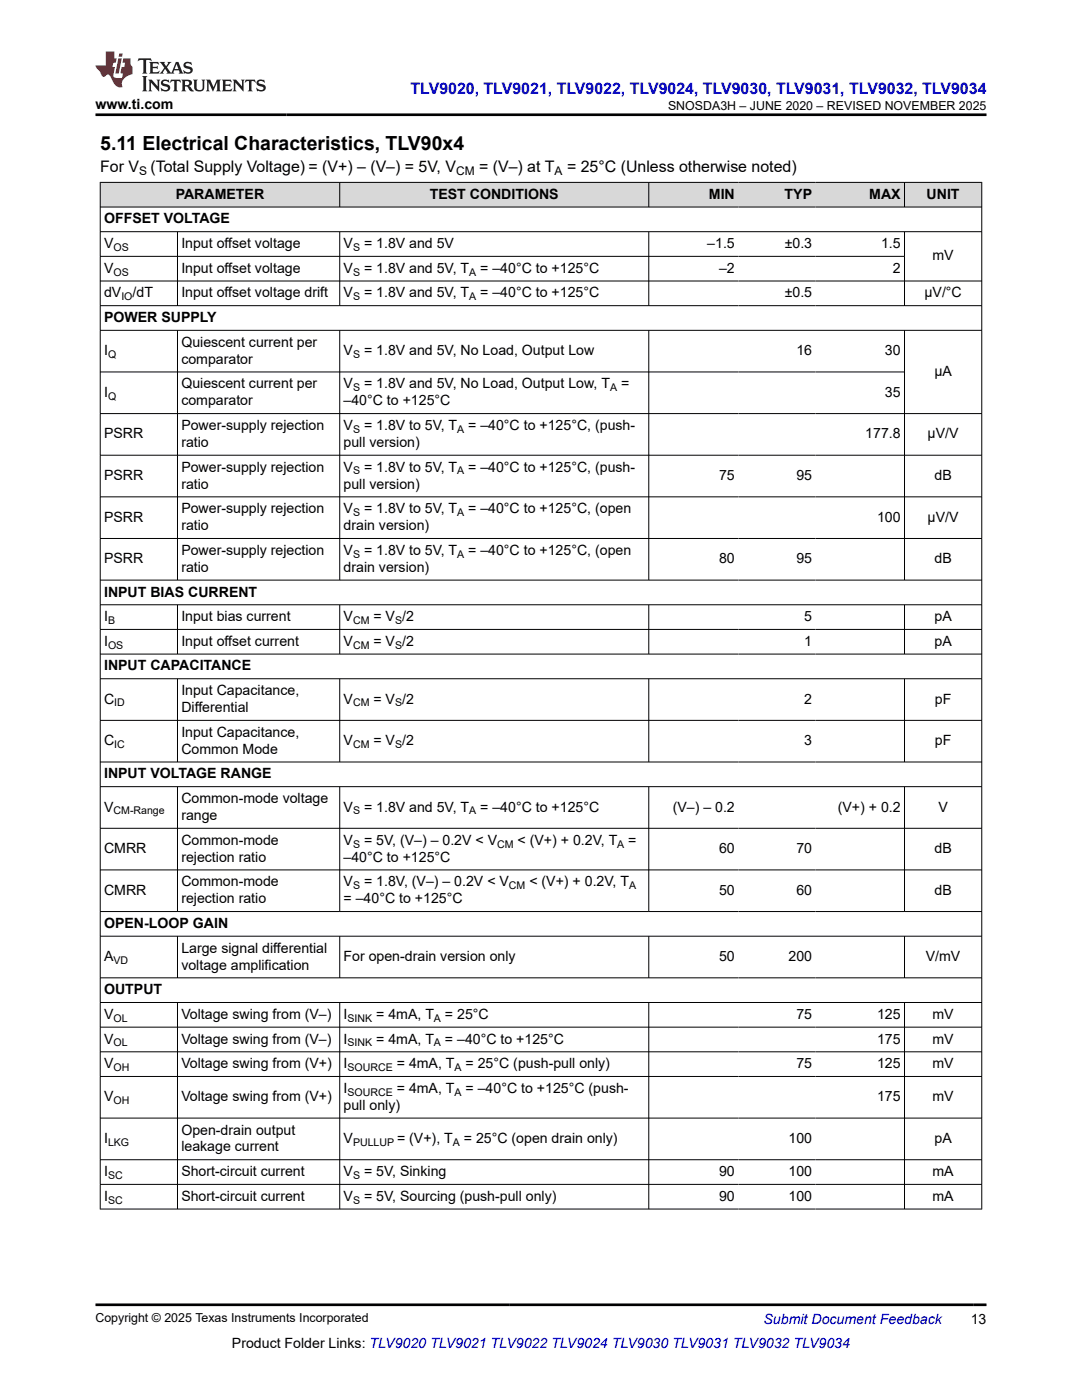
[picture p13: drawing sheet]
<svg xmlns="http://www.w3.org/2000/svg" width="216mm" height="279mm" viewBox="0 0 216 279" stroke-linecap="round" stroke-linejoin="round" font-family="sans-serif">
<defs><g id="words">
<text font-size="3.9" x="20" y="29.9">5.11 Electrical Characteristics, TLV90x4</text>
<text font-size="3.2" fill="#00f" x="81.9" y="18.7">TLV9020, TLV9021, TLV9022, TLV9024, TLV9030, TLV9031, TLV9032, TLV9034</text>
<g font-size="3.2">
<text x="20" y="34.3">For V</text>
<text x="30" y="34.3">(Total Supply Voltage) = (V+) – (V–) = 5V, V</text>
<text x="95.6" y="34.3">= (V–) at T</text>
<text x="113.1" y="34.3">= 25°C (Unless otherwise noted)</text>
</g>
<g font-size="2.8">
<text x="19" y="21.8">www.ti.com</text>
<text x="35.1" y="39.7">PARAMETER</text>
<text x="85.8" y="39.7">TEST CONDITIONS</text>
<text x="141.5" y="39.7">MIN</text>
<text x="156.6" y="39.7">TYP</text>
<text x="173.4" y="39.7">MAX</text>
<text x="184.9" y="39.7">UNIT</text>
<text x="20.8" y="44.6">OFFSET VOLTAGE</text>
<text x="20.8" y="49.5">V</text>
<text x="36.2" y="49.5">Input offset voltage</text>
<text x="68.6" y="49.5">V</text>
<text x="72.6" y="49.5">= 1.8V and 5V</text>
<text x="141.1" y="49.5">–1.5</text>
<text x="156.6" y="49.5">±0.3</text>
<text x="175.8" y="49.5">1.5</text>
<text x="186.1" y="52">mV</text>
<text x="20.8" y="54.4">V</text>
<text x="20.8" y="59.4">dV</text>
<text x="26.5" y="59.4">/dT</text>
<text x="36.2" y="54.4">Input offset voltage</text>
<text x="36.2" y="59.4">Input offset voltage drift</text>
<text x="68.6" y="54.4">V</text>
<text x="68.6" y="59.4">V</text>
<text x="72.6" y="54.4">= 1.8V and 5V, T</text>
<text x="72.6" y="59.4">= 1.8V and 5V, T</text>
<text x="95.8" y="54.4">= –40°C to +125°C</text>
<text x="95.8" y="59.4">= –40°C to +125°C</text>
<text x="143.5" y="54.4">–2</text>
<text x="156.6" y="59.4">±0.5</text>
<text x="178.1" y="54.4">2</text>
<text x="184.5" y="59.4">µV/°C</text>
<text x="20.8" y="64.3">POWER SUPPLY</text>
<text x="20.8" y="70.9">I</text>
<text x="36.2" y="69.2">Quiescent current per</text>
<text x="68.6" y="70.9">V</text>
<text x="72.6" y="70.9">= 1.8V and 5V, No Load, Output Low</text>
<text x="158.9" y="70.9">16</text>
<text x="176.6" y="70.9">30</text>
<text x="36.2" y="72.6">comparator</text>
<text x="36.2" y="77.5">Quiescent current per</text>
<text x="68.6" y="77.5">V</text>
<text x="72.6" y="77.5">= 1.8V and 5V, No Load, Output Low, T</text>
<text x="123.9" y="77.5">=</text>
<text x="186.4" y="75">µA</text>
<text x="20.8" y="79.2">I</text>
<text x="36.2" y="80.9">comparator</text>
<text x="68.6" y="80.9">–40°C to +125°C</text>
<text x="176.6" y="79.2">35</text>
<text x="20.8" y="87.5">PSRR</text>
<text x="36.2" y="85.8">Power-supply rejection</text>
<text x="36.2" y="89.2">ratio</text>
<text x="68.6" y="89.2">pull version)</text>
<text x="68.6" y="85.8">V</text>
<text x="72.6" y="85.8">= 1.8V to 5V, T</text>
<text x="93.4" y="85.8">= –40°C to +125°C, (push-</text>
<text x="172.7" y="87.5">177.8</text>
<text x="185.1" y="87.5">µV/V</text>
<text x="20.8" y="95.8">PSRR</text>
<text x="36.2" y="94.1">Power-supply rejection</text>
<text x="68.6" y="94.1">V</text>
<text x="72.6" y="94.1">= 1.8V to 5V, T</text>
<text x="93.4" y="94.1">= –40°C to +125°C, (push-</text>
<text x="143.5" y="95.8">75</text>
<text x="158.9" y="95.8">95</text>
<text x="186.5" y="95.8">dB</text>
<text x="36.2" y="97.5">ratio</text>
<text x="68.6" y="97.5">pull version)</text>
<text x="20.8" y="104.1">PSRR</text>
<text x="36.2" y="102.4">Power-supply rejection</text>
<text x="36.2" y="105.8">ratio</text>
<text x="68.6" y="105.8">drain version)</text>
<text x="68.6" y="102.4">V</text>
<text x="72.6" y="102.4">= 1.8V to 5V, T</text>
<text x="93.4" y="102.4">= –40°C to +125°C, (open</text>
<text x="175" y="104.1">100</text>
<text x="185.1" y="104.1">µV/V</text>
<text x="20.8" y="112.4">PSRR</text>
<text x="36.2" y="110.7">Power-supply rejection</text>
<text x="68.6" y="110.7">V</text>
<text x="72.6" y="110.7">= 1.8V to 5V, T</text>
<text x="93.4" y="110.7">= –40°C to +125°C, (open</text>
<text x="143.5" y="112.4">80</text>
<text x="158.9" y="112.4">95</text>
<text x="186.5" y="112.4">dB</text>
<text x="20.8" y="119">INPUT BIAS CURRENT</text>
<text x="36.2" y="114.1">ratio</text>
<text x="68.6" y="114.1">drain version)</text>
<text x="20.8" y="124">I</text>
<text x="36.2" y="124">Input bias current</text>
<text x="68.6" y="124">V</text>
<text x="74.5" y="124">= V /2</text>
<text x="160.5" y="124">5</text>
<text x="186.5" y="124">pA</text>
<text x="20.8" y="128.9">I</text>
<text x="36.2" y="128.9">Input offset current</text>
<text x="68.6" y="128.9">V</text>
<text x="74.5" y="128.9">= V /2</text>
<text x="160.5" y="128.9">1</text>
<text x="186.5" y="128.9">pA</text>
<text x="20.8" y="133.8">INPUT CAPACITANCE</text>
<text x="20.8" y="140.4">C</text>
<text x="36.2" y="138.7">Input Capacitance,</text>
<text x="36.2" y="142.1">Differential</text>
<text x="68.6" y="140.4">V</text>
<text x="74.5" y="140.4">= V /2</text>
<text x="160.5" y="140.4">2</text>
<text x="186.5" y="140.4">pF</text>
<text x="20.8" y="148.7">C</text>
<text x="36.2" y="147">Input Capacitance,</text>
<text x="68.6" y="148.7">V</text>
<text x="74.5" y="148.7">= V /2</text>
<text x="160.5" y="148.7">3</text>
<text x="186.5" y="148.7">pF</text>
<text x="20.8" y="155.3">INPUT VOLTAGE RANGE</text>
<text x="36.2" y="150.4">Common Mode</text>
<text x="20.8" y="162">V</text>
<text x="36.2" y="160.3">Common-mode voltage</text>
<text x="68.6" y="162">V</text>
<text x="72.6" y="162">= 1.8V and 5V, T</text>
<text x="95.8" y="162">= –40°C to +125°C</text>
<text x="134.2" y="162">(V–) – 0.2</text>
<text x="167.2" y="162">(V+) + 0.2</text>
<text x="187.3" y="162">V</text>
<text x="36.2" y="163.7">range</text>
<text x="20.8" y="170.3">CMRR</text>
<text x="36.2" y="168.6">Common-mode</text>
<text x="36.2" y="172">rejection ratio</text>
<text x="68.6" y="168.6">V</text>
<text x="68.6" y="172">–40°C to +125°C</text>
<text x="72.6" y="168.6">= 5V, (V–) – 0.2V &lt; V</text>
<text x="103.3" y="168.6">&lt; (V+) + 0.2V, T</text>
<text x="125.4" y="168.6">=</text>
<text x="143.5" y="170.3">60</text>
<text x="158.9" y="170.3">70</text>
<text x="186.5" y="170.3">dB</text>
<text x="20.8" y="178.6">CMRR</text>
<text x="36.2" y="176.9">Common-mode</text>
<text x="68.6" y="176.9">V</text>
<text x="72.6" y="176.9">= 1.8V, (V–) – 0.2V &lt; V</text>
<text x="105.6" y="176.9">&lt; (V+) + 0.2V, T</text>
<text x="143.5" y="178.6">50</text>
<text x="158.9" y="178.6">60</text>
<text x="186.5" y="178.6">dB</text>
<text x="20.8" y="185.2">OPEN-LOOP GAIN</text>
<text x="36.2" y="180.3">rejection ratio</text>
<text x="68.6" y="180.3">= –40°C to +125°C</text>
<text x="20.8" y="191.8">A</text>
<text x="36.2" y="190.1">Large signal differential</text>
<text x="68.6" y="191.8">For open-drain version only</text>
<text x="143.5" y="191.8">50</text>
<text x="157.3" y="191.8">200</text>
<text x="184.7" y="191.8">V/mV</text>
<text x="36.2" y="193.5">voltage amplification</text>
<text x="20.8" y="198.4">OUTPUT</text>
<text x="20.8" y="203.3">V</text>
<text x="36.2" y="203.3">Voltage swing from (V–)</text>
<text x="68.6" y="203.3">I</text>
<text x="75.1" y="203.3">= 4mA, T</text>
<text x="88.8" y="203.3">= 25°C</text>
<text x="158.9" y="203.3">75</text>
<text x="175" y="203.3">125</text>
<text x="186.1" y="203.3">mV</text>
<text x="20.8" y="208.3">V</text>
<text x="36.2" y="208.3">Voltage swing from (V–)</text>
<text x="68.6" y="208.3">I</text>
<text x="75.1" y="208.3">= 4mA, T</text>
<text x="88.8" y="208.3">= –40°C to +125°C</text>
<text x="175" y="208.3">175</text>
<text x="186.1" y="208.3">mV</text>
<text x="20.8" y="213.2">V</text>
<text x="36.2" y="213.2">Voltage swing from (V+)</text>
<text x="68.6" y="213.2">I</text>
<text x="79.2" y="213.2">= 4mA, T</text>
<text x="92.9" y="213.2">= 25°C (push-pull only)</text>
<text x="158.9" y="213.2">75</text>
<text x="175" y="213.2">125</text>
<text x="186.1" y="213.2">mV</text>
<text x="20.8" y="219.8">V</text>
<text x="36.2" y="219.8">Voltage swing from (V+)</text>
<text x="68.6" y="218.1">I</text>
<text x="68.6" y="221.5">pull only)</text>
<text x="79.2" y="218.1">= 4mA, T</text>
<text x="92.9" y="218.1">= –40°C to +125°C (push-</text>
<text x="175" y="219.8">175</text>
<text x="186.1" y="219.8">mV</text>
<text x="36.2" y="226.4">Open-drain output</text>
<text x="20.8" y="228.1">I</text>
<text x="36.2" y="229.8">leakage current</text>
<text x="68.6" y="228.1">V</text>
<text x="79.2" y="228.1">= (V+), T</text>
<text x="92.6" y="228.1">= 25°C (open drain only)</text>
<text x="157.3" y="228.1">100</text>
<text x="186.5" y="228.1">pA</text>
<text x="20.8" y="234.7">I</text>
<text x="20.8" y="239.6">I</text>
<text x="36.2" y="234.7">Short-circuit current</text>
<text x="36.2" y="239.6">Short-circuit current</text>
<text x="68.6" y="234.7">V</text>
<text x="68.6" y="239.6">V</text>
<text x="72.6" y="234.7">= 5V, Sinking</text>
<text x="72.6" y="239.6">= 5V, Sourcing (push-pull only)</text>
<text x="143.5" y="234.7">90</text>
<text x="143.5" y="239.6">90</text>
<text x="157.3" y="234.7">100</text>
<text x="157.3" y="239.6">100</text>
<text x="186.1" y="234.7">mA</text>
<text x="186.1" y="239.6">mA</text>
<text x="46.3" y="269">Product Folder Links: TLV9020 TLV9021 TLV9022 TLV9024 TLV9030 TLV9031 TLV9032 TLV9034</text>
<text x="193.7" y="264.2">13</text>
</g>
<text font-size="2.8" fill="#00f" x="152.4" y="264.2">Submit Document Feedback</text>
<g font-size="2.5">
<text x="133.3" y="21.9">SNOSDA3H – JUNE 2020 – REVISED NOVEMBER 2025</text>
<text x="19" y="263.9">Copyright © 2025 Texas Instruments Incorporated</text>
</g>
<g font-size="2.4">
<text x="27.8" y="34.9">S</text>
<text x="91" y="34.9">CM</text>
<text x="110.7" y="34.9">A</text>
</g>
<g font-size="2.1">
<text x="22.6" y="50.1">OS</text>
<text x="70.4" y="50.1">S</text>
<text x="22.6" y="55">OS</text>
<text x="24.2" y="59.9">IO</text>
<text x="70.4" y="55">S</text>
<text x="70.4" y="59.9">S</text>
<text x="93.6" y="55">A</text>
<text x="93.6" y="59.9">A</text>
<text x="21.6" y="71.5">Q</text>
<text x="70.4" y="71.5">S</text>
<text x="21.6" y="79.8">Q</text>
<text x="70.4" y="78.1">S</text>
<text x="121.7" y="78.1">A</text>
<text x="70.4" y="86.4">S</text>
<text x="91.2" y="86.4">A</text>
<text x="70.4" y="94.7">S</text>
<text x="91.2" y="94.7">A</text>
<text x="70.4" y="103">S</text>
<text x="91.2" y="103">A</text>
<text x="70.4" y="111.3">S</text>
<text x="91.2" y="111.3">A</text>
<text x="21.6" y="124.5">B</text>
<text x="70.4" y="124.5">CM</text>
<text x="78.8" y="124.5">S</text>
<text x="21.6" y="129.5">OS</text>
<text x="70.4" y="129.5">CM</text>
<text x="78.8" y="129.5">S</text>
<text x="22.8" y="141">ID</text>
<text x="70.4" y="141">CM</text>
<text x="78.8" y="141">S</text>
<text x="22.8" y="149.3">IC</text>
<text x="70.4" y="149.3">CM</text>
<text x="78.8" y="149.3">S</text>
<text x="22.6" y="162.5">CM-Range</text>
<text x="70.4" y="162.5">S</text>
<text x="93.6" y="162.5">A</text>
<text x="70.4" y="169.1">S</text>
<text x="99.2" y="169.1">CM</text>
<text x="123.2" y="169.1">A</text>
<text x="70.4" y="177.4">S</text>
<text x="101.6" y="177.4">CM</text>
<text x="125.5" y="177.4">A</text>
<text x="22.6" y="192.4">VD</text>
<text x="22.6" y="203.9">OL</text>
<text x="69.3" y="203.9">SINK</text>
<text x="86.6" y="203.9">A</text>
<text x="22.6" y="208.8">OL</text>
<text x="69.3" y="208.8">SINK</text>
<text x="86.6" y="208.8">A</text>
<text x="22.6" y="213.7">OH</text>
<text x="69.3" y="213.7">SOURCE</text>
<text x="90.7" y="213.7">A</text>
<text x="22.6" y="220.4">OH</text>
<text x="69.3" y="218.7">SOURCE</text>
<text x="90.7" y="218.7">A</text>
<text x="21.6" y="228.7">LKG</text>
<text x="70.4" y="228.7">PULLUP</text>
<text x="90.4" y="228.7">A</text>
<text x="21.6" y="235.3">SC</text>
<text x="70.4" y="235.3">S</text>
<text x="21.6" y="240.2">SC</text>
<text x="70.4" y="240.2">S</text>
</g>
</g></defs>
<g fill="#d8d8d8">
<path d="M20 36.4h175.9v4.9h-175.9z" fill-rule="evenodd"/>
<path d="M20.1 36.5h47.6v4.8h-47.6z" fill-rule="evenodd"/>
<path d="M67.9 36.5h61.5v4.8h-61.5z" fill-rule="evenodd"/>
<path d="M129.5 36.5h17.8v4.8h-17.8z" fill-rule="evenodd"/>
<path d="M147.3 36.5h15.5v4.8h-15.5z" fill-rule="evenodd"/>
<path d="M162.8 36.5h17.6v4.8h-17.6z" fill-rule="evenodd"/>
<path d="M180.5 36.5h15.3v4.8h-15.3z" fill-rule="evenodd"/>
</g>
<g fill="none" stroke="#000" stroke-width=".2">
<path d="M19.9 36.4h176.1M20 36.3v205.1M67.8 36.3v5.1M129.5 36.3v5.1M180.5 36.3v5.1M195.9 36.3v205.1M19.9 41.3h176.1M19.9 46.2h176.1M19.9 51.2h160.6M35.4 46.2v14.9M67.8 46.2v14.9M129.5 46.2v14.9"/>
<path d="M180.5 46.2v14.9M196 56.1h-176.1M19.9 61h176.1M19.9 65.9h176.1M19.9 74.2h160.6M35.4 65.9v49.9M67.8 65.9v49.9M129.5 65.9v49.9M180.5 65.9v49.9M19.9 82.5h176.1M19.9 90.8h176.1M19.9 99.2h176.1"/>
<path d="M19.9 107.5h176.1M19.9 115.8h176.1M19.9 120.7h176.1M19.9 125.6h176.1M19.9 130.5h176.1M19.9 135.5h176.1M35.4 120.7v9.9M35.4 135.5v16.6M67.8 120.7v9.9M67.8 135.5v16.6M129.5 120.7v9.9M129.5 135.5v16.6"/>
<path d="M180.5 120.7v9.9M180.5 135.5v16.6M19.9 143.8h176.1M19.9 152.1h176.1M19.9 157h176.1M35.4 157v25M67.8 157v25M129.5 157v25M180.5 157v25M19.9 165.3h176.1M19.9 173.6h176.1M19.9 181.9h176.1"/>
<path d="M19.9 186.8h176.1M19.9 195.1h176.1M35.4 186.8v8.4M67.8 186.8v8.4M129.5 186.8v8.4M180.5 186.8v8.4M19.9 200.1h176.1M19.9 205h176.1M19.9 209.9h176.1M19.9 214.8h176.1M35.4 200.1v41.3M67.8 200.1v41.3"/>
<path d="M129.5 200.1v41.3M180.5 200.1v41.3M19.9 223.1h176.1M19.9 231.4h176.1M19.9 236.4h176.1M19.9 241.3h176.1"/>
</g>
<path d="M27.7 11.6l-.2 .6 .5-.2h.6v.1v2.2l-.2 .4h1l-.2-.4v-2.2v-.1h.5l.5 .2-.1-.6zM29.8 12.4l.2 .3v1.6l-.2 .4h1.9l.1-.6a1.08 1.08 0 0 1-1.3 .2v-.7h.6l.4 .2v-.7l-.4 .2h-.6v-.5l.2-.2a1 1 0 0 1 1 .3l-.1-.5zM31.8 12.4l1 1.1-1 1.2h.9l-.2-.2 .4-.8 .5 .8-.2 .2h1.6l-.2-.2 .1-.5h1l.1 .5-.1 .2h.9l-.2-.4-.8-1.9h-.5l-1 2.1-.8-1.1 .9-1h-.8l.2 .2-.5 .6-.3-.6 .1-.2zM35.2 12.8l.4 1h-.8zM36.8 12.5a.65 .65 0 0 0-.2 .7 .65 .65 0 0 0 .6 .5l.7 .1 .1 .3a.79 .79 0 0 1-.7 .4 .79 .79 0 0 1-.7-.5l.1 .7 .2-.1a.93 .93 0 0 0 1.1 0 .93 .93 0 0 0 .4-.9 1.46 1.46 0 0 0-1.2-.6l-.1-.3a1.09 1.09 0 0 1 1.2 .2l-.2-.6-.1 .1-.6-.2zM28.4 15.2l.2 .4v2.2l-.2 .4h1l-.2-.4v-2.2l.2-.4zM29.6 15.9l.2 .4v1.5l-.2 .4h.8l-.3-.4v-1.3l1.7 1.8v-2l.2-.4h-.8l.2 .2 .1 1.1-1.2-1.3zM32.3 16a.65 .65 0 0 0-.2 .8 .65 .65 0 0 0 .7 .4l.6 .2 .1 .2a.79 .79 0 0 1-.7 .4 .79 .79 0 0 1-.7-.5l.1 .7 .2-.1a.93 .93 0 0 0 1.1 .1 .93 .93 0 0 0 .4-1 1.46 1.46 0 0 0-1.2-.5l-.1-.4a1.09 1.09 0 0 1 1.2 .2l-.2-.6-.1 .1-.6-.1zM34.1 15.9l-.1 .6a.63 .63 0 0 1 .7-.3l.1 1.6-.3 .4h1l-.2-.4v-1.6a.66 .66 0 0 1 .8 .3l-.1-.6zM36.2 15.9l.2 .4v1.5l-.2 .4h.9l-.2-.2v-.7h.5l.1 .2a.79 .79 0 0 0 1.2 .6l-1-.9a.61 .61 0 0 0 .6-.6 .61 .61 0 0 0-.5-.7zM36.9 16.2h.2a.47 .47 0 0 1 .5 .1 .47 .47 0 0 1 .1 .5l-.2 .1-.6 .1zM38.5 15.9l.2 .2a2.27 2.27 0 0 0 .4 2 1.04 1.04 0 0 0 1.7-.7v-1.3l.2-.2h-.8l.2 .4v1.1a.6 .6 0 0 1-.6 .6 .6 .6 0 0 1-.6-.6v-1.1l.3-.4zM41.1 15.9l.2 .4v1.5l-.2 .4h.7l-.2-.4v-1.4l.9 1.9 .8-1.9v1.4l-.2 .4h1l-.3-.4v-1.5l.3-.4h-.8l-.7 1.5-.7-1.5zM44.3 15.9l.2 .4v1.5l-.2 .4h1.9l.1-.6a1.09 1.09 0 0 1-1.3 .2v-.7h.6l.4 .2v-.6l-.4 .2h-.6v-.6l.2-.1a1.01 1.01 0 0 1 1 .3l-.1-.6zM46.4 15.9l.3 .4v1.5l-.3 .4h.8l-.2-.4v-1.3l1.6 1.8v-2l.2-.4h-.7l.2 .2v1.1l-1.2-1.3zM49 15.9l-.1 .6a.63 .63 0 0 1 .8-.3v1.6l-.3 .4h1l-.2-.4v-1.6a.66 .66 0 0 1 .8 .3l-.1-.6zM51.4 16a.65 .65 0 0 0-.2 .8 .65 .65 0 0 0 .6 .4l.6 .2 .2 .2a.79 .79 0 0 1-.8 .4 .79 .79 0 0 1-.6-.5l.1 .7 .2-.1a.93 .93 0 0 0 1 .1 .93 .93 0 0 0 .5-1 1.46 1.46 0 0 0-1.3-.5l-.1-.4a1.09 1.09 0 0 1 1.3 .2l-.2-.6-.2 .1-.5-.1z" fill="#231f20"/>
<path d="M21.1 10.3v2.7h-2.1l.1 .4 .9 1a.95 .95 0 0 0 .9 .9 .59 .59 0 0 1 .6-.4 .59 .59 0 0 1 .5 .3l.4 .8a1.59 1.59 0 0 0 2.1 1.4 1.61 1.61 0 0 1 1-2.3l1-.3-.1-1.5a1.59 1.59 0 0 1-.4-1.7h-1.4l-.2 .9h.5l-.1 .9h-.5l-.2 .9v.3l.4 .1-.2 .9h-.6a.73 .73 0 0 1-1.1-.7l.3-1.5h-.5l.2-.9h.5l.2-.9h-.5v-1.3zM23.6 11.6l-.6 3.1h.7l.6-3.1zM23.8 10.7l-.1 .6h.7l.1-.6z" fill="#ed1c24"/>
<path d="M19 22.9h177.8M19 260.4h177.8" fill="none" stroke="#000" stroke-width=".53"/>
<use href="#words"/>
</svg>
